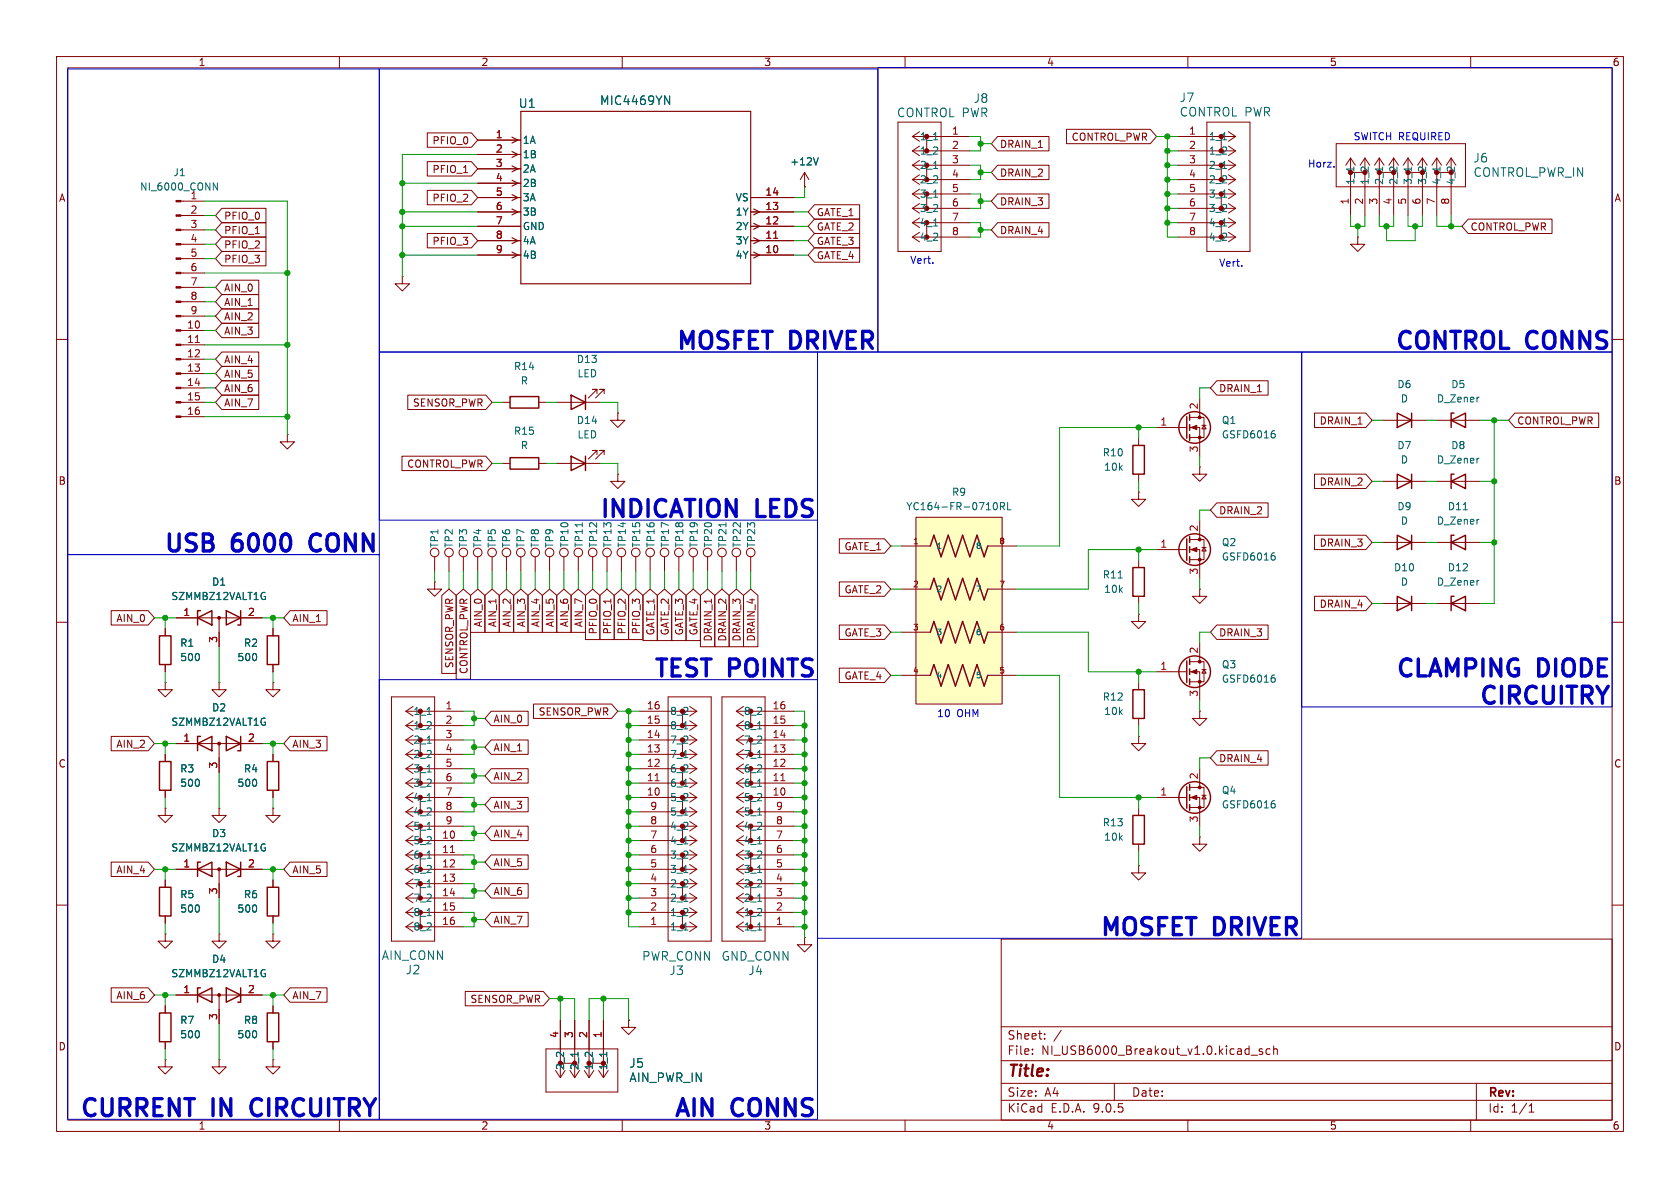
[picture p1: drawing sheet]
<svg xmlns="http://www.w3.org/2000/svg" width="297mm" height="210mm" viewBox="0 0 297 210" stroke-linecap="round" stroke-linejoin="round" font-family="sans-serif">
<defs><g id="words">
<g font-size="4.2" fill="#0000c2">
<text x="119" y="62">MOSFET</text>
<text x="139.5" y="62">DRIVER</text>
<text x="246.1" y="62">CONTROL</text>
<text x="269.7" y="62">CONNS</text>
<text x="105.5" y="91.7">INDICATION</text>
<text x="133.5" y="91.7">LEDS</text>
<text x="28.4" y="97.8">USB</text>
<text x="40.9" y="97.8">6000</text>
<text x="55.8" y="97.8">CONN</text>
<text x="115" y="119.9">TEST</text>
<text x="128.7" y="119.9">POINTS</text>
<text x="246.2" y="119.9">CLAMPING</text>
<text x="271.7" y="119.9">DIODE</text>
<text x="260.9" y="124.7">CIRCUITRY</text>
<text x="193.9" y="165.6">MOSFET</text>
<text x="214.4" y="165.6">DRIVER</text>
<text x="13.6" y="197.6">CURRENT</text>
<text x="37.3" y="197.6">IN</text>
<text x="45.4" y="197.6">CIRCUITRY</text>
<text x="118.6" y="197.6">AIN</text>
<text x="129.2" y="197.6">CONNS</text>
</g>
<text font-size="2.8" fill="#840000" x="178" y="190.9">Title:</text>
<g font-size="2.1" fill="#006464">
<text x="91.6" y="19.3">U1</text>
<text x="106" y="18.8">MIC4469YN</text>
<text x="158.5" y="20.9">CONTROL PWR</text>
<text x="172.1" y="18.4">J8</text>
<text x="208.5" y="18.3">J7</text>
<text x="208.5" y="20.8">CONTROL PWR</text>
<text x="260.4" y="28.9">J6</text>
<text x="260.4" y="31.5">CONTROL_PWR_IN</text>
<text x="67.4" y="169.9">AIN_CONN</text>
<text x="71.6" y="172.4">J2</text>
<text x="113.4" y="170">PWR_CONN</text>
<text x="118.3" y="172.6">J3</text>
<text x="127.5" y="170">GND_CONN</text>
<text x="132.2" y="172.6">J4</text>
<text x="111.2" y="189">J5</text>
<text x="111.2" y="191.5">AIN_PWR_IN</text>
</g>
<g font-size="2.1" fill="#840000">
<text x="178" y="184">Sheet:</text>
<text x="178" y="186.7">File:</text>
<text x="184.1" y="186.7">NI_USB6000_Breakout_v1.0.kicad_sch</text>
<text x="178" y="196.9">KiCad</text>
<text x="178" y="194.1">Size:</text>
<text x="184.7" y="194.1">A4</text>
<text x="185.7" y="196.9">E.D.A.</text>
<text x="193.3" y="196.9">9.0.5</text>
<text x="200" y="194.1">Date:</text>
<text x="263" y="194.3">Rev:</text>
<text x="263" y="196.9">Id:</text>
<text x="267.1" y="196.9">1/1</text>
</g>
<g font-size="1.8" fill="#840000">
<text x="35" y="11.9">1</text>
<text x="85" y="11.9">2</text>
<text x="135" y="11.9">3</text>
<text x="185" y="11.9">4</text>
<text x="235" y="11.9">5</text>
<text x="285" y="11.9">6</text>
<text x="76.4" y="25.7">PFIO_0</text>
<text x="176.7" y="26.4">DRAIN_1</text>
<text x="189.4" y="25.1">CONTROL_PWR</text>
<text x="10.3" y="35.9">A</text>
<text x="76.4" y="35.9">PFIO_2</text>
<text x="76.4" y="30.8">PFIO_1</text>
<text x="176.7" y="31.4">DRAIN_2</text>
<text x="285.3" y="35.9">A</text>
<text x="39.5" y="41.6">PFIO_1</text>
<text x="39.5" y="39.1">PFIO_0</text>
<text x="144.3" y="41">GATE_2</text>
<text x="144.3" y="38.4">GATE_1</text>
<text x="176.7" y="36.5">DRAIN_3</text>
<text x="176.7" y="41.6">DRAIN_4</text>
<text x="259.9" y="41">CONTROL_PWR</text>
<text x="39.5" y="46.7">PFIO_3</text>
<text x="39.5" y="44.1">PFIO_2</text>
<text x="76.4" y="43.5">PFIO_3</text>
<text x="144.3" y="46">GATE_4</text>
<text x="144.3" y="43.5">GATE_3</text>
<text x="39.5" y="51.8">AIN_0</text>
<text x="39.5" y="54.3">AIN_1</text>
<text x="39.5" y="56.8">AIN_2</text>
<text x="39.5" y="59.4">AIN_3</text>
<text x="39.5" y="64.5">AIN_4</text>
<text x="39.5" y="69.5">AIN_6</text>
<text x="39.5" y="67">AIN_5</text>
<text x="215.4" y="69.5">DRAIN_1</text>
<text x="39.5" y="72.1">AIN_7</text>
<text x="72.9" y="72.1">SENSOR_PWR</text>
<text x="233.2" y="75.2">DRAIN_1</text>
<text x="268.1" y="75.2">CONTROL_PWR</text>
<text x="71.9" y="82.9">CONTROL_PWR</text>
<text x="10.3" y="85.9">B</text>
<text x="233.2" y="86">DRAIN_2</text>
<text x="285.3" y="85.9">B</text>
<text x="215.4" y="91.1">DRAIN_2</text>
<text x="149.2" y="97.5">GATE_1</text>
<text x="233.2" y="96.8">DRAIN_3</text>
<text x="149.2" y="105.1">GATE_2</text>
<text x="233.2" y="107.6">DRAIN_4</text>
<text x="20.5" y="110.2">AIN_0</text>
<text x="51.6" y="110.2">AIN_1</text>
<text x="85.4" y="111" transform="rotate(-90 85.4 111)">AIN_0</text>
<text x="87.9" y="111" transform="rotate(-90 87.9 111)">AIN_1</text>
<text x="90.5" y="111" transform="rotate(-90 90.5 111)">AIN_2</text>
<text x="93" y="111" transform="rotate(-90 93 111)">AIN_3</text>
<text x="95.6" y="111" transform="rotate(-90 95.6 111)">AIN_4</text>
<text x="98.1" y="111" transform="rotate(-90 98.1 111)">AIN_5</text>
<text x="100.6" y="111" transform="rotate(-90 100.6 111)">AIN_6</text>
<text x="103.2" y="111" transform="rotate(-90 103.2 111)">AIN_7</text>
<text x="105.7" y="112.2" transform="rotate(-90 105.7 112.2)">PFIO_0</text>
<text x="108.3" y="112.2" transform="rotate(-90 108.3 112.2)">PFIO_1</text>
<text x="110.8" y="112.2" transform="rotate(-90 110.8 112.2)">PFIO_2</text>
<text x="113.3" y="112.2" transform="rotate(-90 113.3 112.2)">PFIO_3</text>
<text x="115.9" y="112.4" transform="rotate(-90 115.9 112.4)">GATE_1</text>
<text x="118.4" y="112.4" transform="rotate(-90 118.4 112.4)">GATE_2</text>
<text x="121" y="112.4" transform="rotate(-90 121 112.4)">GATE_3</text>
<text x="123.5" y="112.4" transform="rotate(-90 123.5 112.4)">GATE_4</text>
<text x="126" y="113.5" transform="rotate(-90 126 113.5)">DRAIN_1</text>
<text x="128.6" y="113.5" transform="rotate(-90 128.6 113.5)">DRAIN_2</text>
<text x="131.1" y="113.5" transform="rotate(-90 131.1 113.5)">DRAIN_3</text>
<text x="133.7" y="113.5" transform="rotate(-90 133.7 113.5)">DRAIN_4</text>
<text x="149.2" y="112.7">GATE_3</text>
<text x="215.4" y="112.7">DRAIN_3</text>
<text x="80.3" y="118.2" transform="rotate(-90 80.3 118.2)">SENSOR_PWR</text>
<text x="82.9" y="119.3" transform="rotate(-90 82.9 119.3)">CONTROL_PWR</text>
<text x="149.2" y="120.3">GATE_4</text>
<text x="87.2" y="128">AIN_0</text>
<text x="95.1" y="126.7">SENSOR_PWR</text>
<text x="10.3" y="135.9">C</text>
<text x="20.5" y="132.4">AIN_2</text>
<text x="51.6" y="132.4">AIN_3</text>
<text x="87.2" y="133">AIN_1</text>
<text x="215.4" y="134.9">DRAIN_4</text>
<text x="285.3" y="135.9">C</text>
<text x="87.2" y="143.2">AIN_3</text>
<text x="87.2" y="138.1">AIN_2</text>
<text x="87.2" y="148.3">AIN_4</text>
<text x="20.5" y="154.6">AIN_4</text>
<text x="51.6" y="154.6">AIN_5</text>
<text x="87.2" y="153.4">AIN_5</text>
<text x="87.2" y="158.4">AIN_6</text>
<text x="87.2" y="163.5">AIN_7</text>
<text x="20.5" y="176.8">AIN_6</text>
<text x="51.6" y="176.8">AIN_7</text>
<text x="83.1" y="177.5">SENSOR_PWR</text>
<text x="10.3" y="185.9">D</text>
<text x="285.3" y="185.9">D</text>
<text x="35" y="199.9">1</text>
<text x="85" y="199.9">2</text>
<text x="135" y="199.9">3</text>
<text x="185" y="199.9">4</text>
<text x="235" y="199.9">5</text>
<text x="285" y="199.9">6</text>
</g>
<g font-size="1.8" fill="#a90000">
<text x="168.2" y="23.9">1</text>
<text x="210.1" y="23.9">1</text>
<text x="87.6" y="24.5">1</text>
<text x="87.6" y="27.1">2</text>
<text x="87.6" y="29.6">3</text>
<text x="168.2" y="26.4">2</text>
<text x="168.2" y="29">3</text>
<text x="210.1" y="26.4">2</text>
<text x="210.1" y="29">3</text>
<text x="87.6" y="32.1">4</text>
<text x="87.6" y="34.7">5</text>
<text x="135.2" y="34.7">14</text>
<text x="168.2" y="31.5">4</text>
<text x="168.2" y="34">5</text>
<text x="210.1" y="31.5">4</text>
<text x="210.1" y="34">5</text>
<text x="33.6" y="37.8">2</text>
<text x="33.6" y="40.4">3</text>
<text x="87.6" y="37.2">6</text>
<text x="87.6" y="39.8">7</text>
<text x="135.2" y="37.2">13</text>
<text x="135.2" y="39.8">12</text>
<text x="168.2" y="36.6">6</text>
<text x="168.2" y="39.1">7</text>
<text x="168.2" y="41.7">8</text>
<text x="210.1" y="36.6">6</text>
<text x="210.1" y="39.1">7</text>
<text x="210.1" y="41.7">8</text>
<text x="238.5" y="36.3" transform="rotate(-90 238.5 36.3)">1</text>
<text x="241" y="36.3" transform="rotate(-90 241 36.3)">2</text>
<text x="243.6" y="36.3" transform="rotate(-90 243.6 36.3)">3</text>
<text x="246.1" y="36.3" transform="rotate(-90 246.1 36.3)">4</text>
<text x="248.7" y="36.3" transform="rotate(-90 248.7 36.3)">5</text>
<text x="251.2" y="36.3" transform="rotate(-90 251.2 36.3)">6</text>
<text x="253.7" y="36.3" transform="rotate(-90 253.7 36.3)">7</text>
<text x="256.3" y="36.3" transform="rotate(-90 256.3 36.3)">8</text>
<text x="33.6" y="42.9">4</text>
<text x="33.6" y="45.5">5</text>
<text x="87.6" y="42.3">8</text>
<text x="87.6" y="44.8">9</text>
<text x="135.2" y="42.3">11</text>
<text x="135.2" y="44.8">10</text>
<text x="33.6" y="48">6</text>
<text x="33.6" y="50.5">7</text>
<text x="33.6" y="53.1">8</text>
<text x="33" y="58.2">10</text>
<text x="33.6" y="55.6">9</text>
<text x="33" y="60.7">11</text>
<text x="33" y="63.2">12</text>
<text x="33" y="65.8">13</text>
<text x="33" y="68.3">14</text>
<text x="33" y="70.9">15</text>
<text x="33" y="73.4">16</text>
<text x="205" y="75.3">1</text>
<text x="211.8" y="72.5" transform="rotate(-90 211.8 72.5)">2</text>
<text x="211.8" y="80.1" transform="rotate(-90 211.8 80.1)">3</text>
<text x="211.8" y="94.1" transform="rotate(-90 211.8 94.1)">2</text>
<text x="205" y="96.9">1</text>
<text x="211.8" y="101.7" transform="rotate(-90 211.8 101.7)">3</text>
<text x="32.3" y="109">1</text>
<text x="38.5" y="113.7" transform="rotate(-90 38.5 113.7)">3</text>
<text x="43.7" y="109">2</text>
<text x="205" y="118.5">1</text>
<text x="211.8" y="115.6" transform="rotate(-90 211.8 115.6)">2</text>
<text x="78.7" y="125.5">1</text>
<text x="114.3" y="125.5">16</text>
<text x="136.5" y="125.5">16</text>
<text x="211.8" y="123.3" transform="rotate(-90 211.8 123.3)">3</text>
<text x="32.3" y="131.2">1</text>
<text x="43.7" y="131.2">2</text>
<text x="78.7" y="128">2</text>
<text x="78.7" y="130.6">3</text>
<text x="114.3" y="130.6">14</text>
<text x="114.3" y="128">15</text>
<text x="136.5" y="130.6">14</text>
<text x="136.5" y="128">15</text>
<text x="38.5" y="136" transform="rotate(-90 38.5 136)">3</text>
<text x="78.7" y="133.1">4</text>
<text x="78.7" y="135.6">5</text>
<text x="114.3" y="135.6">12</text>
<text x="114.3" y="133.1">13</text>
<text x="136.5" y="135.6">12</text>
<text x="136.5" y="133.1">13</text>
<text x="211.8" y="137.9" transform="rotate(-90 211.8 137.9)">2</text>
<text x="78.7" y="138.2">6</text>
<text x="78.7" y="140.7">7</text>
<text x="78.7" y="143.3">8</text>
<text x="114.3" y="140.7">10</text>
<text x="114.3" y="138.2">11</text>
<text x="114.9" y="143.3">9</text>
<text x="136.5" y="140.7">10</text>
<text x="136.5" y="138.2">11</text>
<text x="137.1" y="143.3">9</text>
<text x="205" y="140.7">1</text>
<text x="78.1" y="148.3">10</text>
<text x="78.7" y="145.8">9</text>
<text x="114.9" y="148.3">7</text>
<text x="114.9" y="145.8">8</text>
<text x="137.1" y="148.3">7</text>
<text x="137.1" y="145.8">8</text>
<text x="211.8" y="145.5" transform="rotate(-90 211.8 145.5)">3</text>
<text x="32.3" y="153.4">1</text>
<text x="43.7" y="153.4">2</text>
<text x="78.1" y="150.9">11</text>
<text x="78.1" y="153.4">12</text>
<text x="78.1" y="156">13</text>
<text x="114.9" y="156">4</text>
<text x="114.9" y="153.4">5</text>
<text x="114.9" y="150.9">6</text>
<text x="137.1" y="156">4</text>
<text x="137.1" y="153.4">5</text>
<text x="137.1" y="150.9">6</text>
<text x="38.5" y="158.2" transform="rotate(-90 38.5 158.2)">3</text>
<text x="78.1" y="158.5">14</text>
<text x="78.1" y="161">15</text>
<text x="114.9" y="161">2</text>
<text x="114.9" y="158.5">3</text>
<text x="137.1" y="161">2</text>
<text x="137.1" y="158.5">3</text>
<text x="78.1" y="163.6">16</text>
<text x="114.9" y="163.6">1</text>
<text x="137.1" y="163.6">1</text>
<text x="32.3" y="175.6">1</text>
<text x="43.7" y="175.6">2</text>
<text x="38.5" y="180.4" transform="rotate(-90 38.5 180.4)">3</text>
<text x="98.8" y="183.6" transform="rotate(-90 98.8 183.6)">4</text>
<text x="101.3" y="183.6" transform="rotate(-90 101.3 183.6)">3</text>
<text x="103.9" y="183.6" transform="rotate(-90 103.9 183.6)">2</text>
<text x="106.4" y="183.6" transform="rotate(-90 106.4 183.6)">1</text>
</g>
<g font-size="1.8" fill="#006464">
<text x="92.3" y="25.6">1A</text>
<text x="92.3" y="28.2">1B</text>
<text x="139.6" y="29.4">+12V</text>
<text x="162.5" y="25">1_1</text>
<text x="162.5" y="27.5">1_2</text>
<text x="213.6" y="25">1_1</text>
<text x="213.6" y="27.5">1_2</text>
<text x="24.7" y="33.9">NI_6000_CONN</text>
<text x="30.6" y="31.3">J1</text>
<text x="33.6" y="35.3">1</text>
<text x="92.3" y="30.7">2A</text>
<text x="92.3" y="33.2">2B</text>
<text x="92.3" y="35.8">3A</text>
<text x="130" y="35.8">VS</text>
<text x="162.5" y="30.1">2_1</text>
<text x="162.5" y="32.6">2_2</text>
<text x="162.5" y="35.2">3_1</text>
<text x="213.6" y="30.1">2_1</text>
<text x="213.6" y="32.6">2_2</text>
<text x="213.6" y="35.2">3_1</text>
<text x="239.6" y="32.8" transform="rotate(-90 239.6 32.8)">1_1</text>
<text x="242.2" y="32.8" transform="rotate(-90 242.2 32.8)">1_2</text>
<text x="244.7" y="32.8" transform="rotate(-90 244.7 32.8)">2_1</text>
<text x="247.2" y="32.8" transform="rotate(-90 247.2 32.8)">2_2</text>
<text x="249.8" y="32.8" transform="rotate(-90 249.8 32.8)">3_1</text>
<text x="252.3" y="32.8" transform="rotate(-90 252.3 32.8)">3_2</text>
<text x="254.9" y="32.8" transform="rotate(-90 254.9 32.8)">4_1</text>
<text x="257.4" y="32.8" transform="rotate(-90 257.4 32.8)">4_2</text>
<text x="92.3" y="38.3">3B</text>
<text x="92.3" y="40.9">GND</text>
<text x="130" y="38.3">1Y</text>
<text x="130" y="40.9">2Y</text>
<text x="162.5" y="37.7">3_2</text>
<text x="162.5" y="40.2">4_1</text>
<text x="213.6" y="37.7">3_2</text>
<text x="213.6" y="40.2">4_1</text>
<text x="92.3" y="43.4">4A</text>
<text x="92.3" y="45.9">4B</text>
<text x="130" y="43.4">3Y</text>
<text x="130" y="45.9">4Y</text>
<text x="162.5" y="42.8">4_2</text>
<text x="213.6" y="42.8">4_2</text>
<text x="90.8" y="65.6">R14</text>
<text x="101.9" y="64.4">D13</text>
<text x="92" y="68.2">R</text>
<text x="102" y="66.9">LED</text>
<text x="246.9" y="68.8">D6</text>
<text x="247.5" y="71.3">D</text>
<text x="253.9" y="71.3">D_Zener</text>
<text x="256.5" y="68.8">D5</text>
<text x="90.8" y="77.1">R15</text>
<text x="101.9" y="75.2">D14</text>
<text x="102" y="77.7">LED</text>
<text x="215.9" y="77.7">GSFD6016</text>
<text x="215.9" y="75.2">Q1</text>
<text x="92" y="79.6">R</text>
<text x="194.9" y="80.9">R10</text>
<text x="195.1" y="83.4">10k</text>
<text x="246.9" y="79.6">D7</text>
<text x="247.5" y="82.1">D</text>
<text x="253.9" y="82.1">D_Zener</text>
<text x="256.5" y="79.6">D8</text>
<text x="168.2" y="87.9">R9</text>
<text x="160.1" y="90.4">YC164-FR-0710RL</text>
<text x="246.9" y="90.4">D9</text>
<text x="247.5" y="92.9">D</text>
<text x="253.9" y="92.9">D_Zener</text>
<text x="255.9" y="90.4">D11</text>
<text x="77.7" y="96.9" transform="rotate(-90 77.7 96.9)">TP1</text>
<text x="80.2" y="96.9" transform="rotate(-90 80.2 96.9)">TP2</text>
<text x="82.8" y="96.9" transform="rotate(-90 82.8 96.9)">TP3</text>
<text x="85.3" y="96.9" transform="rotate(-90 85.3 96.9)">TP4</text>
<text x="87.9" y="96.9" transform="rotate(-90 87.9 96.9)">TP5</text>
<text x="90.4" y="96.9" transform="rotate(-90 90.4 96.9)">TP6</text>
<text x="92.9" y="96.9" transform="rotate(-90 92.9 96.9)">TP7</text>
<text x="95.5" y="96.9" transform="rotate(-90 95.5 96.9)">TP8</text>
<text x="98" y="96.9" transform="rotate(-90 98 96.9)">TP9</text>
<text x="100.7" y="96.9" transform="rotate(-90 100.7 96.9)">TP10</text>
<text x="103.2" y="96.9" transform="rotate(-90 103.2 96.9)">TP11</text>
<text x="105.8" y="96.9" transform="rotate(-90 105.8 96.9)">TP12</text>
<text x="108.3" y="96.9" transform="rotate(-90 108.3 96.9)">TP13</text>
<text x="110.8" y="96.9" transform="rotate(-90 110.8 96.9)">TP14</text>
<text x="113.4" y="96.9" transform="rotate(-90 113.4 96.9)">TP15</text>
<text x="115.9" y="96.9" transform="rotate(-90 115.9 96.9)">TP16</text>
<text x="118.5" y="96.9" transform="rotate(-90 118.5 96.9)">TP17</text>
<text x="121" y="96.9" transform="rotate(-90 121 96.9)">TP18</text>
<text x="123.5" y="96.9" transform="rotate(-90 123.5 96.9)">TP19</text>
<text x="126.1" y="96.9" transform="rotate(-90 126.1 96.9)">TP20</text>
<text x="128.6" y="96.9" transform="rotate(-90 128.6 96.9)">TP21</text>
<text x="131.2" y="96.9" transform="rotate(-90 131.2 96.9)">TP22</text>
<text x="133.7" y="96.9" transform="rotate(-90 133.7 96.9)">TP23</text>
<text x="215.9" y="99.3">GSFD6016</text>
<text x="215.9" y="96.7">Q2</text>
<text x="246.3" y="101.2">D10</text>
<text x="255.9" y="101.2">D12</text>
<text x="30.2" y="106.3">SZMMBZ12VALT1G</text>
<text x="37.4" y="103.7">D1</text>
<text x="194.9" y="102.5">R11</text>
<text x="195.1" y="105">10k</text>
<text x="247.5" y="103.7">D</text>
<text x="253.9" y="103.7">D_Zener</text>
<text x="31.8" y="114.5">R1</text>
<text x="31.8" y="117.1">500</text>
<text x="41.9" y="117.1">500</text>
<text x="43" y="114.5">R2</text>
<text x="215.9" y="118.3">Q3</text>
<text x="37.4" y="126">D2</text>
<text x="194.9" y="124.1">R12</text>
<text x="215.9" y="120.9">GSFD6016</text>
<text x="30.2" y="128.5">SZMMBZ12VALT1G</text>
<text x="73" y="126.6">1_1</text>
<text x="73" y="129.1">1_2</text>
<text x="73" y="131.7">2_1</text>
<text x="118.4" y="131.7">7_2</text>
<text x="118.4" y="129.1">8_1</text>
<text x="118.4" y="126.6">8_2</text>
<text x="131.4" y="131.7">7_2</text>
<text x="131.4" y="129.1">8_1</text>
<text x="131.4" y="126.6">8_2</text>
<text x="195.1" y="126.6">10k</text>
<text x="31.8" y="136.8">R3</text>
<text x="43" y="136.8">R4</text>
<text x="73" y="134.2">2_2</text>
<text x="73" y="136.8">3_1</text>
<text x="118.4" y="136.8">6_2</text>
<text x="118.4" y="134.2">7_1</text>
<text x="131.4" y="136.8">6_2</text>
<text x="131.4" y="134.2">7_1</text>
<text x="31.8" y="139.3">500</text>
<text x="41.9" y="139.3">500</text>
<text x="73" y="139.3">3_2</text>
<text x="73" y="141.8">4_1</text>
<text x="118.4" y="141.8">5_2</text>
<text x="118.4" y="139.3">6_1</text>
<text x="131.4" y="141.8">5_2</text>
<text x="131.4" y="139.3">6_1</text>
<text x="215.9" y="143.1">GSFD6016</text>
<text x="215.9" y="140.6">Q4</text>
<text x="37.4" y="148.2">D3</text>
<text x="73" y="144.4">4_2</text>
<text x="73" y="146.9">5_1</text>
<text x="73" y="149.5">5_2</text>
<text x="118.4" y="149.5">4_1</text>
<text x="118.4" y="146.9">4_2</text>
<text x="118.4" y="144.4">5_1</text>
<text x="131.4" y="149.5">4_1</text>
<text x="131.4" y="146.9">4_2</text>
<text x="131.4" y="144.4">5_1</text>
<text x="194.9" y="146.3">R13</text>
<text x="195.1" y="148.8">10k</text>
<text x="30.2" y="150.7">SZMMBZ12VALT1G</text>
<text x="73" y="152">6_1</text>
<text x="73" y="154.5">6_2</text>
<text x="118.4" y="154.5">3_1</text>
<text x="118.4" y="152">3_2</text>
<text x="131.4" y="154.5">3_1</text>
<text x="131.4" y="152">3_2</text>
<text x="31.8" y="159">R5</text>
<text x="31.8" y="161.5">500</text>
<text x="41.9" y="161.5">500</text>
<text x="43" y="159">R6</text>
<text x="73" y="157.1">7_1</text>
<text x="73" y="159.6">7_2</text>
<text x="118.4" y="159.6">2_1</text>
<text x="118.4" y="157.1">2_2</text>
<text x="131.4" y="159.6">2_1</text>
<text x="131.4" y="157.1">2_2</text>
<text x="73" y="162.2">8_1</text>
<text x="73" y="164.7">8_2</text>
<text x="118.4" y="164.7">1_1</text>
<text x="118.4" y="162.2">1_2</text>
<text x="131.4" y="164.7">1_1</text>
<text x="131.4" y="162.2">1_2</text>
<text x="30.2" y="172.9">SZMMBZ12VALT1G</text>
<text x="37.4" y="170.4">D4</text>
<text x="31.8" y="181.2">R7</text>
<text x="31.8" y="183.7">500</text>
<text x="41.9" y="183.7">500</text>
<text x="43" y="181.2">R8</text>
<text x="99.9" y="189.3" transform="rotate(-90 99.9 189.3)">2_2</text>
<text x="102.5" y="189.3" transform="rotate(-90 102.5 189.3)">2_1</text>
<text x="105" y="189.3" transform="rotate(-90 105 189.3)">1_2</text>
<text x="107.5" y="189.3" transform="rotate(-90 107.5 189.3)">1_1</text>
</g>
<g font-size="1.8" fill="#0000c2">
<text x="231.1" y="29.8">Horz.</text>
<text x="239.2" y="25">SWITCH REQUIRED</text>
<text x="160.8" y="46.8">Vert.</text>
<text x="215.4" y="47.3">Vert.</text>
<text x="165.6" y="127">10</text>
<text x="169.2" y="127">OHM</text>
</g>
<g font-size="1.4" fill="#a90000">
<text x="161.3" y="96.3">1</text>
<text x="176.6" y="96.3">8</text>
<text x="161.3" y="103.9">2</text>
<text x="176.6" y="103.9">7</text>
<text x="161.3" y="111.5">3</text>
<text x="176.6" y="111.5">6</text>
<text x="161.3" y="119.1">4</text>
<text x="176.6" y="119.1">5</text>
</g>
<g font-size="1.4" fill="#006464">
<text x="165.5" y="97.3">1</text>
<text x="172.4" y="97.3">8</text>
<text x="165.5" y="104.9">2</text>
<text x="172.4" y="104.9">7</text>
<text x="165.5" y="112.5">3</text>
<text x="172.4" y="112.5">6</text>
<text x="165.5" y="120.1">4</text>
<text x="172.4" y="120.1">5</text>
</g>
</g></defs>
<g fill="none" stroke="#840000" stroke-width=".18">
<path d="M10 10h277v190h-277zM12 12h273v186h-273zM60 10v2M110 10v2M160 10v2M210 10v2M260 10v2M158.7 21.6h7.7v22.9h-7.7zM161.3 24.1h10.1M161.3 26.7h10.1M161.3 29.2h10.1M161.3 31.8h10.1"/>
<path d="M161.3 34.3h10.1M161.3 36.8h10.1M161.3 39.4h10.1M161.3 24.1l1.3 .9M161.3 26.7l1.3 .8M161.3 29.2l1.3 .9M161.3 31.8l1.3 .8M161.3 34.3l1.3 .8M161.3 36.8l1.3 .9M161.3 39.4l1.3 .8M162.6 23.3l-1.3 .8M162.6 25.8l-1.3 .9"/>
<path d="M162.6 28.4l-1.3 .8M162.6 30.9l-1.3 .9M162.6 33.4l-1.3 .9M162.6 36l-1.3 .8M162.6 38.5l-1.3 .9M163.8 24.1v2.6M163.8 29.2v2.6M163.8 34.3v2.5M163.8 39.4v2.5M208.3 24.1h10.1M208.3 26.7h10.1M208.3 29.2h10.1"/>
<path d="M208.3 31.8h10.1M208.3 34.3h10.1M208.3 36.8h10.1M208.3 39.4h10.1M213.4 21.6h7.6v22.9h-7.6zM215.9 24.1v2.6M215.9 29.2v2.6M215.9 34.3v2.5M215.9 39.4v2.5M217.2 23.3l1.2 .8M217.2 25.8l1.2 .9M217.2 28.4l1.2 .8"/>
<path d="M217.2 30.9l1.2 .9M217.2 33.4l1.2 .9M217.2 36l1.2 .8M217.2 38.5l1.2 .9M218.4 24.1l-1.2 .9M218.4 26.7l-1.2 .8M218.4 29.2l-1.2 .9M218.4 31.8l-1.2 .8M218.4 34.3l-1.2 .8M218.4 36.8l-1.2 .9M218.4 39.4l-1.2 .8M236.2 25.4h22.9v7.6h-22.9z"/>
<path d="M238.8 30.5h2.5M238.8 27.9v10.2M238.8 27.9l-.9 1.3M238.8 27.9l.8 1.3M241.3 27.9v10.2M241.3 27.9l-.8 1.3M241.3 27.9l.8 1.3M243.8 30.5h2.6M243.8 27.9v10.2M243.8 27.9l-.8 1.3M243.8 27.9l.9 1.3M246.4 27.9v10.2"/>
<path d="M246.4 27.9l-.9 1.3M246.4 27.9l.8 1.3M248.9 30.5h2.6M248.9 27.9v10.2M248.9 27.9l-.8 1.3M248.9 27.9l.9 1.3M251.5 27.9v10.2M251.5 27.9l-.9 1.3M251.5 27.9l.8 1.3M254 30.5h2.5M254 27.9v10.2M254 27.9l-.8 1.3"/>
<path d="M254 27.9l.8 1.3M256.5 27.9v10.2M256.5 27.9l-.8 1.3M256.5 27.9l.9 1.3M161.3 41.9h10.1M161.3 41.9l1.3 .9M162.6 41.1l-1.3 .8M208.3 41.9h10.1M217.2 41.1l1.2 .8M218.4 41.9l-1.2 .9M240 41.9v1.3h1.3l-1.3 1.3-1.2-1.3h1.2M240 41.9h.1"/>
<path d="M10 60h2M201.3 77.5v1.2M204.5 75.6h5.3M210.3 73.8h2.6v3.5h-2.6M210.3 75.6h1.8v5M212.1 70.5v3.3M212.5 75.2h.7M212.9 75.2l.3 .6h-.7zM244.5 74.3h7.6M254 74.3h7.6M285 60h2M112.4 98.4v2.6"/>
<path d="M201.3 87v1.3h1.3l-1.3 1.2-1.3-1.2h1.3M201.3 87h.1M201.3 83.8v1.3M201.3 99.1v1.2M212.1 82.6v1.2h1.3l-1.3 1.3-1.3-1.3h1.3M212.1 82.6h.1M244.5 85.1h7.6M244.5 95.9h7.6M254 85.1h7.6M254 95.9h7.6M10 110h2M29.2 111.1v1.3"/>
<path d="M29.2 117.5v1.2M31.1 109.2h3.8M35.2 109.2h11.2M38.7 109.2v5.1M48.3 111.1v1.3M48.3 117.5v1.2M76.8 102.9v1.2h-1.2l1.2 1.3 1.3-1.3h-1.3M76.8 102.9h.1M201.3 108.6v1.3h1.3l-1.3 1.2-1.3-1.2h1.3M201.3 108.6h.1M201.3 105.4v1.3M204.5 118.7h5.3"/>
<path d="M210.3 117h2.6v3.5h-2.6M210.3 118.7h1.8v5.1M212.1 104.1v1.3h1.3l-1.3 1.3-1.3-1.3h1.3M212.1 104.1h.1M212.1 113.7v3.3M212.5 118.4h.7M212.9 118.4l.3 .6h-.7zM244.5 106.7h7.6M254 106.7h7.6M285 110h2M29.2 120.7v1.2h1.3l-1.3 1.3-1.3-1.3h1.3M29.2 120.7h.1"/>
<path d="M29.2 133.4v1.2M29.2 139.7v1.3M31.1 131.4h3.8M35.2 131.4h11.2M38.7 120.7v1.2h1.3l-1.3 1.3-1.2-1.3h1.2M38.7 120.7h.1M38.7 131.4v5.1M48.3 120.7v1.2h-1.3l1.3 1.3 1.2-1.3h-1.2M48.3 120.7h.1M48.3 133.4v1.2M48.3 139.7v1.3M69.2 123.2h7.6v43.2h-7.6z"/>
<path d="M71.8 125.7h10.1M71.8 125.7l1.2 .9M71.8 128.3h10.1M71.8 128.3l1.2 .8M71.8 130.8h10.1M71.8 130.8l1.2 .9M71.8 133.4h10.1M71.8 133.4l1.2 .8M71.8 135.9h10.1M71.8 135.9l1.2 .8M71.8 138.4h10.1M71.8 138.4l1.2 .9"/>
<path d="M73 124.9l-1.2 .8M73 127.4l-1.2 .9M73 130l-1.2 .8M73 132.5l-1.2 .9M73 135l-1.2 .9M73 137.6l-1.2 .8M74.3 125.7v2.6M74.3 130.8v2.6M74.3 135.9v2.5M113 125.7h10.2M113 128.3h10.2M113 130.8h10.2"/>
<path d="M113 133.4h10.2M113 135.9h10.2M113 138.4h10.2M118.1 123.2h7.6v43.2h-7.6zM120.6 125.7v2.6M120.6 130.8v2.6M120.6 135.9v2.5M121.9 137.6l1.3 .8M121.9 135l1.3 .9M121.9 132.5l1.3 .9M121.9 130l1.3 .8M121.9 127.4l1.3 .9"/>
<path d="M121.9 124.9l1.3 .8M123.2 138.4l-1.3 .9M123.2 135.9l-1.3 .8M123.2 133.4l-1.3 .8M123.2 130.8l-1.3 .9M123.2 128.3l-1.3 .8M123.2 125.7l-1.3 .9M127.6 123.2h7.7v43.2h-7.7zM130.2 125.7h10.1M130.2 128.3h10.1M130.2 130.8h10.1M130.2 133.4h10.1"/>
<path d="M130.2 135.9h10.1M130.2 138.4h10.1M130.2 138.4l1.2 .9M130.2 135.9l1.2 .8M130.2 133.4l1.2 .8M130.2 130.8l1.2 .9M130.2 128.3l1.2 .8M130.2 125.7l1.2 .9M131.4 137.6l-1.2 .8M131.4 135l-1.2 .9M131.4 132.5l-1.2 .9M131.4 130l-1.2 .8"/>
<path d="M131.4 127.4l-1.2 .9M131.4 124.9l-1.2 .8M132.7 125.7v2.6M132.7 130.8v2.6M132.7 135.9v2.5M201.3 130.2v1.2h1.3l-1.3 1.3-1.3-1.3h1.3M201.3 130.2h.1M201.3 120.7v1.2M201.3 127v1.3M210.3 139.2h2.6v3.5h-2.6M212.1 125.7v1.3h1.3l-1.3 1.3-1.3-1.3h1.3M212.1 125.7h.1"/>
<path d="M212.1 135.9v3.3M29.2 142.9v1.2h1.3l-1.3 1.3-1.3-1.3h1.3M29.2 142.9h.1M29.2 155.6v1.2M31.1 153.7h3.8M35.2 153.7h11.2M38.7 142.9v1.2h1.3l-1.3 1.3-1.2-1.3h1.2M38.7 142.9h.1M38.7 153.7v5.1M48.3 142.9v1.2h-1.3l1.3 1.3 1.2-1.3h-1.2M48.3 142.9h.1M48.3 155.6v1.2"/>
<path d="M71.8 141h10.1M71.8 141l1.2 .8M71.8 143.5h10.1M71.8 143.5l1.2 .9M71.8 146.1h10.1M71.8 146.1l1.2 .8M71.8 148.6h10.1M71.8 148.6l1.2 .8M71.8 151.1h10.1M71.8 151.1l1.2 .9M71.8 153.7h10.1M71.8 153.7l1.2 .8"/>
<path d="M71.8 156.2h10.1M71.8 156.2l1.2 .9M71.8 158.8h10.1M71.8 158.8l1.2 .8M73 140.1l-1.2 .9M73 142.7l-1.2 .8M73 145.2l-1.2 .9M73 147.7l-1.2 .9M73 150.3l-1.2 .8M73 152.8l-1.2 .9M73 155.4l-1.2 .8M73 157.9l-1.2 .9"/>
<path d="M74.3 141v2.5M74.3 146.1v2.5M74.3 151.1v2.6M74.3 156.2v2.6M113 141h10.2M113 143.5h10.2M113 146.1h10.2M113 148.6h10.2M113 151.1h10.2M113 153.7h10.2M113 156.2h10.2M113 158.8h10.2"/>
<path d="M120.6 141v2.5M120.6 146.1v2.5M120.6 151.1v2.6M120.6 156.2v2.6M121.9 157.9l1.3 .9M121.9 155.4l1.3 .8M121.9 152.8l1.3 .9M121.9 150.3l1.3 .8M121.9 147.7l1.3 .9M121.9 145.2l1.3 .9M121.9 142.7l1.3 .8M121.9 140.1l1.3 .9"/>
<path d="M123.2 158.8l-1.3 .8M123.2 156.2l-1.3 .9M123.2 153.7l-1.3 .8M123.2 151.1l-1.3 .9M123.2 148.6l-1.3 .8M123.2 146.1l-1.3 .8M123.2 143.5l-1.3 .9M123.2 141l-1.3 .8M130.2 141h10.1M130.2 143.5h10.1M130.2 146.1h10.1M130.2 148.6h10.1"/>
<path d="M130.2 151.1h10.1M130.2 153.7h10.1M130.2 156.2h10.1M130.2 158.8h10.1M130.2 158.8l1.2 .8M130.2 156.2l1.2 .9M130.2 153.7l1.2 .8M130.2 151.1l1.2 .9M130.2 148.6l1.2 .8M130.2 146.1l1.2 .8M130.2 143.5l1.2 .9M130.2 141l1.2 .8"/>
<path d="M131.4 157.9l-1.2 .9M131.4 155.4l-1.2 .8M131.4 152.8l-1.2 .9M131.4 150.3l-1.2 .8M131.4 147.7l-1.2 .9M131.4 145.2l-1.2 .9M131.4 142.7l-1.2 .8M131.4 140.1l-1.2 .9M132.7 141v2.5M132.7 146.1v2.5M132.7 151.1v2.6M132.7 156.2v2.6"/>
<path d="M201.3 153v1.3h1.3l-1.3 1.3-1.3-1.3h1.3M201.3 153h.1M201.3 142.9v1.2M201.3 149.2v1.3M204.5 141h5.3M210.3 141h1.8v5.1M212.1 148v1.2h1.3l-1.3 1.3-1.3-1.3h1.3M212.1 148h.1M212.5 140.6h.7M212.9 140.6l.3 .6h-.7zM10 160h2M29.2 165.1v1.3h1.3l-1.3 1.2-1.3-1.2h1.3"/>
<path d="M29.2 165.1h.1M29.2 161.9v1.3M29.2 177.8v1.3M31.1 175.9h3.8M35.2 175.9h11.2M38.7 165.1v1.3h1.3l-1.3 1.2-1.2-1.2h1.2M38.7 165.1h.1M38.7 175.9v5.1M48.3 165.1v1.3h-1.3l1.3 1.2 1.2-1.2h-1.2M48.3 165.1h.1M48.3 161.9v1.3M48.3 177.8v1.3"/>
<path d="M71.8 161.3h10.1M71.8 161.3l1.2 .8M71.8 163.8h10.1M71.8 163.8l1.2 .9M73 160.4l-1.2 .9M73 163l-1.2 .8M74.3 161.3v2.5M113 161.3h10.2M113 163.8h10.2M120.6 161.3v2.5M121.9 163l1.3 .8M121.9 160.4l1.3 .9"/>
<path d="M123.2 163.8l-1.3 .9M123.2 161.3l-1.3 .8M130.2 161.3h10.1M130.2 163.8h10.1M130.2 163.8l1.2 .9M130.2 161.3l1.2 .8M131.4 163l-1.2 .8M131.4 160.4l-1.2 .9M132.7 161.3v2.5M142.2 165.7v1.3h1.3l-1.3 1.3-1.2-1.3h1.2M142.2 165.7h.1M177 166h108v32h-108z"/>
<path d="M285 160h2M29.2 187.3v1.3h1.3l-1.3 1.3-1.3-1.3h1.3M29.2 187.3h.1M29.2 184.2v1.2M38.7 187.3v1.3h1.3l-1.3 1.3-1.2-1.3h1.2M38.7 187.3h.1M48.3 187.3v1.3h-1.3l1.3 1.3 1.2-1.3h-1.2M48.3 187.3h.1M48.3 184.2v1.2M60 198v2M96.5 185.4h12.7v7.6h-12.7zM98.2 189.2l.9 1.3"/>
<path d="M99.1 188h2.5M99.1 180.3v10.2M99.9 189.2l-.8 1.3M100.8 189.2l.8 1.3M101.6 180.3v10.2M102.4 189.2l-.8 1.3M103.3 189.2l.8 1.3M104.1 188h2.6M104.1 180.3v10.2M105 189.2l-.9 1.3M105.8 189.2l.9 1.3M106.7 180.3v10.2"/>
<path d="M107.5 189.2l-.8 1.3M110 198v2M111.1 180.3v1.3h1.3l-1.3 1.3-1.2-1.3h1.2M111.1 180.3h.1M160 198v2M177 194.5h108M177 191.5h108M177 187.5h108M177 181.5h108M182.5 186.3v.1M182.5 185.5v.1M184.7 183.6v.1"/>
<path d="M184.7 182.8v.1M187.6 182.1l-1.3 2M197 191.5v3M210 198v2M221.2 186.5h1.1M223.2 185.5l-.4-.1-.2 .2 .1 .2 .5 .2v.3h-.6M224.5 185.5l-.4-.1-.3 .3v.4l.2 .2h.5M225.2 185.5l.2-.1 .3 .1 .1 .9M225.2 184.9v1.5M260 198v2M261 191.5v6.5M270.3 196.6h.9"/>
<path d="M270.3 195.5l.4-.4v1.5"/>
<circle cx="112.4" cy="97.7" r=".76"/>
</g>
<g fill="none" stroke="#840000" stroke-width=".25">
<path d="M200.3 78.7h2v5.1h-2zM209.8 73.7v3.8M210.3 73.3v1M210.3 75.1v1M210.3 76.8v1.1M247 73l2.6 1.3-2.6 1.3zM249.6 73v2.6M256.5 74.3l2.6-1.3v2.6zM257 73h-.5v2.6M247 83.8l2.6 1.3-2.6 1.3zM247 94.6l2.6 1.3-2.6 1.3zM249.6 83.8v2.6"/>
<path d="M249.6 94.6v2.6M256.5 85.1l2.6-1.3v2.6zM256.5 95.9l2.6-1.3v2.6zM257 83.8h-.5v2.6M257 94.6h-.5v2.6M28.2 112.4h2v5.1h-2zM34.9 109.2l2.6-1.2v2.5zM35.4 108h-.5v2.5M40 108l2.5 1.2-2.5 1.3zM42.5 108v2.5h-.5M47.2 112.4h2.1v5.1h-2.1zM200.3 100.3h2v5.1h-2z"/>
<path d="M209.8 116.8v3.9M210.3 116.5v1M210.3 118.2v1.1M247 105.4l2.6 1.3-2.6 1.3zM249.6 105.4v2.6M256.5 106.7l2.6-1.3v2.6zM257 105.4h-.5v2.6M28.2 134.6h2v5.1h-2zM34.9 131.4l2.6-1.2v2.5zM35.4 130.2h-.5v2.5M40 130.2l2.5 1.2-2.5 1.3zM42.5 130.2v2.5h-.5"/>
<path d="M47.2 134.6h2.1v5.1h-2.1zM200.3 121.9h2v5.1h-2zM209.8 139.1v3.8M210.3 120v1M210.3 138.7v1M28.2 156.8h2v5.1h-2zM34.9 153.7l2.6-1.3v2.5zM35.4 152.4h-.5v2.5M40 152.4l2.5 1.3-2.5 1.2zM42.5 152.4v2.5h-.5M47.2 156.8h2.1v5.1h-2.1zM200.3 144.1h2v5.1h-2z"/>
<path d="M210.3 140.5v1M210.3 142.2v1.1M28.2 179.1h2v5.1h-2zM34.9 175.9l2.6-1.3v2.6zM35.4 174.6h-.5v2.6M40 174.6l2.5 1.3-2.5 1.3zM42.5 174.6v2.6h-.5M47.2 179.1h2.1v5.1h-2.1z"/>
<circle cx="211.2" cy="75.6" r="2.79"/>
<circle cx="211.2" cy="118.7" r="2.79"/>
<circle cx="211.2" cy="141" r="2.79"/>
</g>
<g fill="none" stroke="#006464" stroke-width=".18">
<path d="M165 24.7h.8M165 29.8h.8M165 34.9h.8M165 39.9h.8M216.1 24.7h.8M216.1 29.8h.8M216.1 34.9h.8M216.1 39.9h.8M239.3 29.5v.7M244.4 29.5v.7M249.5 29.5v.7M254.6 29.5v.7"/>
<path d="M225.1 76.1h.2M225.2 76.6l.2 .3v.3l-.2 .2M261.3 70.2h.2M258.7 90.1h.7M261.3 81h.2M261.3 91.8h.2M46.7 105.4h.2v.5M197.7 102.2h.7M225.1 119.3h.2M225.2 119.8l.2 .3v.3l-.2 .2M261.3 102.6h.2M46.7 127.7h.2v.5"/>
<path d="M75.5 126.3h.7M75.5 131.4h.7M75.5 136.5h.7M120.9 139h.7M120.9 133.9h.7M120.9 128.8h.7M133.9 139h.8M133.9 133.9h.8M133.9 128.8h.8M46.7 149.9h.2v.5M75.5 141.5h.7M75.5 146.6h.7"/>
<path d="M75.5 151.7h.7M75.5 156.8h.7M120.9 159.3h.7M120.9 154.2h.7M120.9 149.2h.7M120.9 144.1h.7M133.9 159.3h.8M133.9 154.2h.8M133.9 149.2h.8M133.9 144.1h.8M225.1 141.5h.2M225.2 142l.2 .3v.3l-.2 .2"/>
<path d="M46.7 172.1h.2v.5M75.5 161.9h.7M120.9 164.4h.7M133.9 164.4h.8M102.2 186v.7M107.3 186v.7"/>
</g>
<path d="M115.8 138h.7M138 138h.8M79.6 150.7h.7" fill="none" stroke="#a90000" stroke-width=".18"/>
<g fill="#840000" stroke="#840000" stroke-width=".18">
<path d="M210.6 141l1-.4v.8z"/>
<path d="M210.6 118.7l1-.3v.7z"/>
<path d="M210.6 75.6l1-.4v.7z"/>
<circle cx="212.1" cy="139.2" r=".25"/>
<circle cx="212.1" cy="142.7" r=".25"/>
<circle cx="38.7" cy="109.2" r=".25"/>
<circle cx="38.7" cy="175.9" r=".25"/>
<circle cx="212.1" cy="117" r=".25"/>
<circle cx="212.1" cy="120.5" r=".25"/>
<circle cx="38.7" cy="153.7" r=".25"/>
<circle cx="38.7" cy="131.4" r=".25"/>
<circle cx="212.1" cy="73.8" r=".25"/>
<circle cx="212.1" cy="77.3" r=".25"/>
</g>
<path d="M161.9 91.4h15.3v33.1h-15.3z" fill="#ffffc2"/>
<g fill="none" stroke="#840000" stroke-width=".18">
<path d="M32 35.6h4.2M32 38.1h4.2M39.2 39.4h7.8v2.5h-7.8l-1.1-1.3zM39.2 36.8h7.8v2.6h-7.8l-1.1-1.3zM75.5 33.7h7.8l1.2 1.2-1.2 1.3h-7.8zM75.5 23.5h7.8l1.2 1.3-1.2 1.2h-7.8zM75.5 28.6h7.8l1.2 1.2-1.2 1.3h-7.8zM84.5 24.8h7.6M84.5 27.3h7.6M84.5 29.8h7.6M84.5 32.4h7.6M84.5 34.9h7.6"/>
<path d="M84.5 37.5h7.6M132.7 34.9h7.6M132.7 37.5h7.6M142.2 33h.1M142.2 30.5l-.7 1.3M142.2 30.5l.8 1.3M142.2 30.5v2.5M144 38.7h8v2.6h-8l-1.1-1.3zM144 36.2h8v2.5h-8l-1.1-1.2zM176.4 34.3h9v2.5h-9l-1.1-1.2zM176.4 39.4h9v2.5h-9l-1.1-1.3zM176.4 29.2h9v2.6h-9l-1.1-1.3z"/>
<path d="M176.4 24.1h9v2.6h-9l-1.1-1.3zM188.5 22.9h14.9l1.1 1.2-1.1 1.3h-14.9zM259.6 38.7h14.8v2.6h-14.8l-1.2-1.3zM32 40.6h4.2M32 43.2h4.2M32 45.7h4.2M32 48.3h4.2M32 50.8h4.2M32 53.3h4.2M32 55.9h4.2M32 58.4h4.2M39.2 49.5h6.5v2.6h-6.5l-1.1-1.3z"/>
<path d="M39.2 52.1h6.5v2.5h-6.5l-1.1-1.3zM39.2 54.6h6.5v2.6h-6.5l-1.1-1.3zM39.2 57.1h6.5v2.6h-6.5l-1.1-1.3zM39.2 44.4h7.8v2.6h-7.8l-1.1-1.3zM39.2 41.9h7.8v2.6h-7.8l-1.1-1.3zM71.1 48.9v1.3h1.3l-1.3 1.2-1.3-1.2h1.3M71.1 48.9h.1M75.5 41.3h7.8l1.2 1.2-1.2 1.3h-7.8zM84.5 40h7.6M84.5 42.5h7.6M84.5 45.1h7.6M132.7 40h7.6"/>
<path d="M132.7 42.5h7.6M132.7 45.1h7.6M144 43.8h8v2.6h-8l-1.1-1.3zM144 41.3h8v2.5h-8l-1.1-1.3zM32 61h4.2M32 63.5h4.2M32 66h4.2M32 68.6h4.2M32 71.1h4.2M32 73.7h4.2M39.2 67.3h6.5v2.6h-6.5l-1.1-1.3zM39.2 64.8h6.5v2.5h-6.5l-1.1-1.3z"/>
<path d="M39.2 62.2h6.5v2.6h-6.5l-1.1-1.3zM39.2 69.8h6.5v2.6h-6.5l-1.1-1.3zM50.8 76.8v1.3h1.3l-1.3 1.3-1.3-1.3h1.3M50.8 76.8h.1M72.1 69.8h13.8l1.1 1.3-1.1 1.3h-13.8zM88.9 71.1h1.3M95.2 71.1h1.3M98.4 71.1h7.6M105.5 69.6v-.8h-.7h.7l-1.5 1.6M106.8 69.6v-.8h-.8h.8l-1.5 1.6M109.2 73v1.3h-1.3l1.3 1.3 1.3-1.3h-1.3M109.2 73h.1"/>
<path d="M215.1 67.3h9.1v2.6h-9.1l-1.1-1.3zM232.4 73h9.1l1.1 1.3-1.1 1.3h-9.1zM267.8 73h14.8v2.6h-14.8l-1.1-1.3zM71.1 80.6h14.8l1.1 1.3-1.1 1.3h-14.8zM76.8 98.4v2.6M79.4 98.4v2.6M81.9 98.4v2.6M84.5 98.4v2.6M87 98.4v2.6M88.9 81.9h1.3M89.5 98.4v2.6M92.1 98.4v2.6"/>
<path d="M94.6 98.4v2.6M95.2 81.9h1.3M97.2 98.4v2.6M98.4 81.9h7.6M99.7 98.4v2.6M102.2 98.4v2.6M104.8 98.4v2.6M105.5 80.4v-.8h-.7h.7l-1.5 1.6M106.8 80.4v-.8h-.8h.8l-1.5 1.6M107.3 98.4v2.6M109.2 83.8v1.3h-1.3l1.3 1.3 1.3-1.3h-1.3M109.2 83.8h.1"/>
<path d="M109.9 98.4v2.6M114.9 98.4v2.6M117.5 98.4v2.6M120 98.4v2.6M122.6 98.4v2.6M125.1 98.4v2.6M127.6 98.4v2.6M130.2 98.4v2.6M132.7 98.4v2.6M148.4 95.2h8l1.1 1.3-1.1 1.3h-8zM159.4 96.5h5.1M161.9 91.4h15.3v33.1h-15.3z"/>
<path d="M174.6 96.5h5.1M204.5 97.2h5.3M210.3 95.4h2.6v3.5h-2.6M210.3 97.2h1.8v5M212.1 92.1v3.3M212.5 96.8h.7M212.9 96.8l.3 .6h-.7zM215.1 88.9h9.1v2.5h-9.1l-1.1-1.2zM232.4 94.6h9.1l1.1 1.3-1.1 1.3h-9.1zM232.4 83.8h9.1l1.1 1.3-1.1 1.3h-9.1zM19.7 107.9h6.5l1.1 1.3-1.1 1.3h-6.5zM29.2 111.1v1.3"/>
<path d="M29.2 117.5v1.2M31.1 109.2h3.8M38.7 111.8v2.5M42.5 109.2h3.9M48.3 111.1v1.3M48.3 117.5v1.2M51.3 107.9h6.5v2.6h-6.5l-1.1-1.3zM78.1 105.3l1.3-1.2 1.2 1.2v13.7h-2.5zM80.6 105.3l1.3-1.2 1.3 1.2v14.8h-2.6zM83.2 105.3l1.3-1.2 1.2 1.2v6.5h-2.5zM85.7 105.3l1.3-1.2 1.3 1.2v6.5h-2.6zM88.3 105.3l1.2-1.2 1.3 1.2v6.5h-2.5z"/>
<path d="M90.8 105.3l1.3-1.2 1.2 1.2v6.5h-2.5zM93.3 105.3l1.3-1.2 1.3 1.2v6.5h-2.6zM95.9 105.3l1.3-1.2 1.2 1.2v6.5h-2.5zM98.4 105.3l1.3-1.2 1.3 1.2v6.5h-2.6zM101 105.3l1.2-1.2 1.3 1.2v6.5h-2.5zM103.5 105.3l1.3-1.2 1.2 1.2v7.8h-2.5zM106 105.3l1.3-1.2 1.3 1.2v7.8h-2.6zM108.6 105.3l1.3-1.2 1.2 1.2v7.8h-2.5zM111.1 105.3l1.3-1.2 1.3 1.2v7.8h-2.6zM113.7 105.3l1.2-1.2 1.3 1.2v7.9h-2.5zM116.2 105.3l1.3-1.2 1.2 1.2v7.9h-2.5zM118.7 105.3l1.3-1.2 1.3 1.2v7.9h-2.6z"/>
<path d="M121.3 105.3l1.3-1.2 1.2 1.2v7.9h-2.5zM123.8 105.3l1.3-1.2 1.3 1.2v9h-2.6zM126.4 105.3l1.2-1.2 1.3 1.2v9h-2.5zM128.9 105.3l1.3-1.2 1.2 1.2v9h-2.5zM131.4 105.3l1.3-1.2 1.3 1.2v9h-2.6zM148.4 102.9h8l1.1 1.2-1.1 1.3h-8zM148.4 110.5h8l1.1 1.3-1.1 1.2h-8zM148.4 118.1h8l1.1 1.3-1.1 1.3h-8zM159.4 104.1h5.1M159.4 111.8h5.1M159.4 119.4h5.1M174.6 104.1h5.1"/>
<path d="M174.6 111.8h5.1M174.6 119.4h5.1M215.1 110.5h9.1v2.5h-9.1l-1.1-1.2zM232.4 105.4h9.1l1.1 1.3-1.1 1.3h-9.1zM19.7 130.2h6.5l1.1 1.2-1.1 1.3h-6.5zM29.2 133.4v1.2M29.2 139.7v1.3M31.1 131.4h3.8M38.7 134v2.5M42.5 131.4h3.9M48.3 133.4v1.2M48.3 139.7v1.3"/>
<path d="M51.3 130.2h6.5v2.5h-6.5l-1.1-1.3zM86.8 130.8h6.6v2.6h-6.6l-1.1-1.3zM86.8 125.7h6.6v2.6h-6.6l-1.1-1.3zM86.8 135.9h6.6v2.5h-6.6l-1.1-1.2zM94.3 124.5h13.8l1.1 1.2-1.1 1.3h-13.8zM215.1 132.7h9.1v2.6h-9.1l-1.1-1.3zM19.7 152.4h6.5l1.1 1.3-1.1 1.2h-6.5zM29.2 155.6v1.2M31.1 153.7h3.8M38.7 156.2v2.6M42.5 153.7h3.9M48.3 155.6v1.2"/>
<path d="M51.3 152.4h6.5v2.5h-6.5l-1.1-1.2zM86.8 151.1h6.6v2.6h-6.6l-1.1-1.3zM86.8 141h6.6v2.5h-6.6l-1.1-1.3zM86.8 146h6.6v2.6h-6.6l-1.1-1.3zM86.8 156.2h6.6v2.6h-6.6l-1.1-1.3zM19.7 174.6h6.5l1.1 1.3-1.1 1.3h-6.5zM29.2 161.9v1.3M29.2 177.8v1.3M31.1 175.9h3.8M38.7 178.4v2.6M42.5 175.9h3.9M48.3 161.9v1.3"/>
<path d="M48.3 177.8v1.3M51.3 174.6h6.5v2.6h-6.5l-1.1-1.3zM82.3 175.3h13.7l1.2 1.2-1.2 1.3h-13.7zM86.8 161.3h6.6v2.5h-6.6l-1.1-1.2zM29.2 184.2v1.2M48.3 184.2v1.2M99.1 180.3v5.1M101.6 180.3v5.1M104.1 180.3v5.1M106.7 180.3v5.1M111.1 180.3h.1"/>
<circle cx="76.8" cy="97.7" r=".76"/>
<circle cx="79.4" cy="97.7" r=".76"/>
<circle cx="81.9" cy="97.7" r=".76"/>
<circle cx="84.5" cy="97.7" r=".76"/>
<circle cx="87" cy="97.7" r=".76"/>
<circle cx="89.5" cy="97.7" r=".76"/>
<circle cx="92.1" cy="97.7" r=".76"/>
<circle cx="94.6" cy="97.7" r=".76"/>
<circle cx="97.2" cy="97.7" r=".76"/>
<circle cx="99.7" cy="97.7" r=".76"/>
<circle cx="102.2" cy="97.7" r=".76"/>
<circle cx="104.8" cy="97.7" r=".76"/>
<circle cx="107.3" cy="97.7" r=".76"/>
<circle cx="109.9" cy="97.7" r=".76"/>
<circle cx="114.9" cy="97.7" r=".76"/>
<circle cx="117.5" cy="97.7" r=".76"/>
<circle cx="120" cy="97.7" r=".76"/>
<circle cx="122.6" cy="97.7" r=".76"/>
<circle cx="125.1" cy="97.7" r=".76"/>
<circle cx="127.6" cy="97.7" r=".76"/>
<circle cx="130.2" cy="97.7" r=".76"/>
<circle cx="132.7" cy="97.7" r=".76"/>
</g>
<g fill="none" stroke="#840000" stroke-width=".25">
<path d="M90.2 70.1h5v2h-5zM101 69.9l2.5 1.2-2.5 1.3zM103.5 69.9v2.5M90.2 80.9h5v2h-5zM101 80.6l2.5 1.3-2.5 1.3zM103.5 80.6v2.6M164.5 96.5l.6-1.9 1.3 3.8 1.2-3.8 1.3 3.8 1.3-3.8 1.2 3.8 1.3-3.8 1.3 3.8 .6-1.9M209.8 95.3v3.8M210.3 94.9v1M210.3 96.6v1.1M210.3 98.4v1M164.5 104.1l.6-1.9 1.3 3.8 1.2-3.8 1.3 3.8 1.3-3.8 1.2 3.8 1.3-3.8 1.3 3.8 .6-1.9"/>
<path d="M164.5 111.8l.6-1.9 1.3 3.8 1.2-3.8 1.3 3.8 1.3-3.8 1.2 3.8 1.3-3.8 1.3 3.8 .6-1.9M164.5 119.4l.6-1.9 1.3 3.8 1.2-3.8 1.3 3.8 1.3-3.8 1.2 3.8 1.3-3.8 1.3 3.8 .6-1.9"/>
<circle cx="211.2" cy="97.2" r="2.79"/>
</g>
<g fill="none" stroke="#006464" stroke-width=".18">
<path d="M117.5 17l.9 1.5v-1.5M37.7 32.3l.7 1.3v-1.3M144.7 27.9l-.5 1.3M102.9 92.4v.7M175.8 88.9l.1-.1a.68 .68 0 0 1 .4 .7 .68 .68 0 0 1-.4 .6h-.1M176.9 89.5l.6-.1 .1-.1-.1-.3-.6-.2v1.3M177.2 89.5l.4 .6M178.1 88.8v1.3h.6M225.1 97.7h.2M225.2 98.2l.2 .3v.3l-.2 .2M46.7 105.4h.2v.5M46.7 127.7h.2v.5"/>
<path d="M46.7 149.9h.2v.5M46.7 172.1h.2v.5M102.2 186v.7M107.3 186v.7"/>
</g>
<g fill="#840000" stroke="#840000" stroke-width=".18">
<path d="M210.6 97.2l1-.4v.7z"/>
<path d="M31.1 35.4h.9v.3h-.9z"/>
<path d="M31.1 38h.9v.2h-.9z"/>
<path d="M31.1 40.5h.9v.3h-.9z"/>
<path d="M31.1 43.1h.9v.2h-.9z"/>
<path d="M31.1 45.6h.9v.2h-.9z"/>
<path d="M31.1 48.1h.9v.3h-.9z"/>
<path d="M31.1 50.7h.9v.2h-.9z"/>
<path d="M31.1 53.2h.9v.3h-.9z"/>
<path d="M31.1 55.8h.9v.2h-.9z"/>
<path d="M31.1 58.3h.9v.2h-.9z"/>
<path d="M31.1 60.8h.9v.3h-.9z"/>
<path d="M31.1 63.4h.9v.2h-.9z"/>
<path d="M31.1 65.9h.9v.3h-.9z"/>
<path d="M31.1 68.5h.9v.2h-.9z"/>
<path d="M31.1 71h.9v.2h-.9z"/>
<path d="M31.1 73.5h.9v.3h-.9z"/>
<circle cx="212.1" cy="95.4" r=".25"/>
<circle cx="212.1" cy="98.9" r=".25"/>
</g>
<path d="M136.8 42.1h.7M34.5 60.5h.8" fill="none" stroke="#a90000" stroke-width=".18"/>
<g fill="none" stroke="#840000" stroke-width=".2">
<path d="M92.1 19.7h40.6v30.5h-40.6zM90.5 24.2l1.1 .6-1.1 .5M90.5 26.8l1.1 .5-1.1 .5M90.5 29.3l1.1 .5-1.1 .6M90.5 31.9l1.1 .5-1.1 .5M90.5 34.4l1.1 .5-1.1 .5M90.5 36.9l1.1 .6-1.1 .5M133.2 36.9l1.1 .6-1.1 .5M133.2 39.5l1.1 .5-1.1 .5M90.5 42l1.1 .5-1.1 .6M90.5 44.6l1.1 .5-1.1 .5M133.2 42l1.1 .5-1.1 .6"/>
<path d="M133.2 44.6l1.1 .5-1.1 .5"/>
</g>
<g fill="none" stroke="#009600" stroke-width=".18">
<path d="M36.2 35.6h14.6v41.2M36.2 38.1h1.9M71.1 32.4h13.4M71.1 37.5h13.4M84.5 27.3h-13.4v21.6M140.3 37.5h2.6M142.2 33v1.9h-1.9M171.4 29.2h2v2.6h-2M171.4 34.3h2v2.5h-2M171.4 39.4h2v2.5h-2M171.4 24.1h2v2.6h-2M173.4 35.6h1.9"/>
<path d="M173.4 25.4h1.9M173.4 30.5h1.9M204.5 24.1h3.8M206.4 24.1v17.8h1.9M206.4 31.8h1.9M206.4 36.8h1.9M206.4 39.4h1.9M206.4 34.3h1.9M206.4 29.2h1.9M206.4 26.7h1.9M238.8 38.1v1.9h2.5v-1.9M243.8 38.1v1.9h2.6v-1.9"/>
<path d="M248.9 38.1v1.9h2.6v-1.9M254 38.1v1.9h4.4M256.5 38.1v1.9M36.2 40.6h1.9M36.2 50.8h1.9M36.2 53.3h1.9M36.2 58.4h1.9M36.2 55.9h1.9M36.2 48.3h14.6M36.2 43.2h1.9M36.2 45.7h1.9M71.1 40h13.4"/>
<path d="M71.1 45.1h13.4M140.3 40h2.6M140.3 42.5h2.6M140.3 45.1h2.6M173.4 40.6h1.9M240 40v1.9M245.1 40v2.5h5.1v-2.5M36.2 68.6h1.9M36.2 73.7h14.6M36.2 61h14.6M36.2 71.1h1.9M36.2 63.5h1.9"/>
<path d="M36.2 66h1.9M87 71.1h1.9M96.5 71.1h1.9M106 71.1h3.2v1.9M201.3 75.6v1.9M204.5 75.6h-17.2v20.9h-7.6M214 68.6h-1.9v1.9M242.6 74.3h1.9M252.1 74.3h1.9M261.6 74.3h5.1M264.2 74.3v32.4h-2.6M87 81.9h1.9"/>
<path d="M96.5 81.9h1.9M106 81.9h3.2v1.9M157.5 96.5h1.9M201.3 85.1v1.9M201.3 97.2v1.9M204.5 97.2h-12.1v6.9h-12.7M212.1 80.6v2M214 90.2h-1.9v1.9M242.6 85.1h1.9M242.6 95.9h1.9M252.1 85.1h1.9M252.1 95.9h1.9"/>
<path d="M261.6 85.1h2.6M261.6 95.9h2.6M27.3 109.2h3.8M29.2 109.2v1.9M29.2 118.7v2M38.7 114.3v6.4M46.4 109.2h3.8M48.3 109.2v1.9M48.3 118.7v2M76.8 101v1.9M79.4 101v3.1M81.9 101v3.1"/>
<path d="M84.5 101v3.1M87 101v3.1M89.5 101v3.1M92.1 101v3.1M94.6 101v3.1M97.2 101v3.1M99.7 101v3.1M102.2 101v3.1M104.8 101v3.1M107.3 101v3.1M109.9 101v3.1M112.4 101v3.1"/>
<path d="M114.9 101v3.1M117.5 101v3.1M120 101v3.1M122.6 101v3.1M125.1 101v3.1M127.6 101v3.1M130.2 101v3.1M132.7 101v3.1M157.5 111.8h1.9M157.5 104.1h1.9M157.5 119.4h1.9M179.7 111.8h12.7v6.9h12.1"/>
<path d="M179.7 119.4h7.6v21.6h17.2M201.3 106.7v1.9M201.3 118.7v2M212.1 102.2v1.9M214 111.8h-1.9v1.9M242.6 106.7h1.9M252.1 106.7h1.9M27.3 131.4h3.8M29.2 131.4v2M38.7 136.5v6.4M46.4 131.4h3.8M48.3 131.4v2"/>
<path d="M81.9 125.7h1.9v2.6h-1.9M81.9 130.8h1.9v2.6h-1.9M81.9 135.9h1.9v2.5h-1.9M83.8 127h1.9M83.8 132.1h1.9M83.8 137.2h1.9M109.2 125.7h3.8M111.1 128.3h1.9M111.1 125.7v38.1h1.9M111.1 130.8h1.9M111.1 135.9h1.9M111.1 133.4h1.9"/>
<path d="M111.1 138.4h1.9M140.3 125.7h1.9v40M140.3 128.3h1.9M140.3 130.8h1.9M140.3 135.9h1.9M140.3 133.4h1.9M140.3 138.4h1.9M201.3 128.3v1.9M212.1 123.8v1.9M214 134h-1.9v1.9M27.3 153.7h3.8M29.2 141v1.9"/>
<path d="M29.2 153.7v1.9M38.7 158.8v6.3M46.4 153.7h3.8M48.3 141v1.9M48.3 153.7v1.9M81.9 141h1.9v2.5h-1.9M81.9 146.1h1.9v2.5h-1.9M81.9 151.1h1.9v2.6h-1.9M81.9 156.2h1.9v2.6h-1.9M83.8 157.5h1.9M83.8 142.2h1.9M83.8 147.3h1.9"/>
<path d="M83.8 152.4h1.9M111.1 146.1h1.9M111.1 143.5h1.9M111.1 148.6h1.9M111.1 141h1.9M111.1 158.8h1.9M111.1 156.2h1.9M111.1 153.7h1.9M111.1 151.1h1.9M140.3 146.1h1.9M140.3 143.5h1.9M140.3 148.6h1.9"/>
<path d="M140.3 141h1.9M140.3 158.8h1.9M140.3 156.2h1.9M140.3 153.7h1.9M140.3 151.1h1.9M201.3 141v1.9M201.3 150.5v2.5M212.1 146.1v1.9M27.3 175.9h3.8M29.2 163.2v1.9M29.2 175.9v1.9M46.4 175.9h3.8"/>
<path d="M48.3 163.2v1.9M48.3 175.9v1.9M81.9 161.3h1.9v2.5h-1.9M83.8 162.6h1.9M97.2 176.5h4.4v3.8M99.1 176.5v3.8M106.7 176.5v3.8M111.1 161.3h1.9M140.3 161.3h1.9M140.3 163.8h1.9M29.2 185.4v1.9M38.7 181v6.3"/>
<path d="M48.3 185.4v1.9M104.1 180.3v-3.8h7v3.8"/>
</g>
<path d="M11.9 12.2h55.2v85.8h-55.2zM67.1 12.2h88.1v50h-88.1zM155.2 11.9h129.8v50.3h-129.8zM235.8 29.4v.1M67.1 62.2h77.4v29.7h-77.4zM144.5 62.2h85.6v103.7h-85.6zM230.1 62.2h54.9v62.8h-54.9zM11.9 98h55.2v99.9h-55.2zM67.1 120.1h77.4v77.8h-77.4z" fill="none" stroke="#0000c2" stroke-width=".18"/>
<g fill="#009600" stroke="#009600" stroke-width=".18">
<circle cx="99.1" cy="176.5" r=".46"/>
<circle cx="106.7" cy="176.5" r=".46"/>
<circle cx="83.8" cy="157.5" r=".46"/>
<circle cx="83.8" cy="162.6" r=".46"/>
<circle cx="48.3" cy="131.4" r=".46"/>
<circle cx="29.2" cy="153.7" r=".46"/>
<circle cx="48.3" cy="153.7" r=".46"/>
<circle cx="29.2" cy="131.4" r=".46"/>
<circle cx="29.2" cy="175.9" r=".46"/>
<circle cx="48.3" cy="175.9" r=".46"/>
<circle cx="29.2" cy="109.2" r=".46"/>
<circle cx="48.3" cy="109.2" r=".46"/>
<circle cx="111.1" cy="161.3" r=".46"/>
<circle cx="142.2" cy="163.8" r=".46"/>
<circle cx="111.1" cy="133.4" r=".46"/>
<circle cx="111.1" cy="130.8" r=".46"/>
<circle cx="142.2" cy="141" r=".46"/>
<circle cx="142.2" cy="138.4" r=".46"/>
<circle cx="142.2" cy="128.3" r=".46"/>
<circle cx="142.2" cy="135.9" r=".46"/>
<circle cx="142.2" cy="133.4" r=".46"/>
<circle cx="142.2" cy="130.8" r=".46"/>
<circle cx="142.2" cy="158.8" r=".46"/>
<circle cx="142.2" cy="156.2" r=".46"/>
<circle cx="142.2" cy="161.3" r=".46"/>
<circle cx="83.8" cy="127" r=".46"/>
<circle cx="111.1" cy="125.7" r=".46"/>
<circle cx="111.1" cy="128.3" r=".46"/>
<circle cx="142.2" cy="146.1" r=".46"/>
<circle cx="142.2" cy="143.5" r=".46"/>
<circle cx="142.2" cy="148.6" r=".46"/>
<circle cx="83.8" cy="132.1" r=".46"/>
<circle cx="201.3" cy="118.7" r=".46"/>
<circle cx="201.3" cy="141" r=".46"/>
<circle cx="206.4" cy="34.3" r=".46"/>
<circle cx="206.4" cy="31.8" r=".46"/>
<circle cx="206.4" cy="39.4" r=".46"/>
<circle cx="206.4" cy="36.8" r=".46"/>
<circle cx="206.4" cy="24.1" r=".46"/>
<circle cx="206.4" cy="29.2" r=".46"/>
<circle cx="206.4" cy="26.7" r=".46"/>
<circle cx="173.4" cy="35.6" r=".46"/>
<circle cx="173.4" cy="40.6" r=".46"/>
<circle cx="173.4" cy="25.4" r=".46"/>
<circle cx="173.4" cy="30.5" r=".46"/>
<circle cx="240" cy="40" r=".46"/>
<circle cx="201.3" cy="97.2" r=".46"/>
<circle cx="201.3" cy="75.6" r=".46"/>
<circle cx="245.1" cy="40" r=".46"/>
<circle cx="250.2" cy="40" r=".46"/>
<circle cx="256.5" cy="40" r=".46"/>
<circle cx="264.2" cy="85.1" r=".46"/>
<circle cx="264.2" cy="74.3" r=".46"/>
<circle cx="264.2" cy="95.9" r=".46"/>
<circle cx="111.1" cy="156.2" r=".46"/>
<circle cx="111.1" cy="158.8" r=".46"/>
<circle cx="111.1" cy="135.9" r=".46"/>
<circle cx="83.8" cy="142.2" r=".46"/>
<circle cx="83.8" cy="137.2" r=".46"/>
<circle cx="83.8" cy="147.3" r=".46"/>
<circle cx="83.8" cy="152.4" r=".46"/>
<circle cx="111.1" cy="141" r=".46"/>
<circle cx="111.1" cy="138.4" r=".46"/>
<circle cx="111.1" cy="148.6" r=".46"/>
<circle cx="111.1" cy="143.5" r=".46"/>
<circle cx="111.1" cy="146.1" r=".46"/>
<circle cx="142.2" cy="151.1" r=".46"/>
<circle cx="142.2" cy="153.7" r=".46"/>
<circle cx="111.1" cy="153.7" r=".46"/>
<circle cx="111.1" cy="151.1" r=".46"/>
<circle cx="50.8" cy="48.3" r=".46"/>
<circle cx="50.8" cy="73.7" r=".46"/>
<circle cx="50.8" cy="61" r=".46"/>
<circle cx="71.1" cy="32.4" r=".46"/>
<circle cx="71.1" cy="37.5" r=".46"/>
<circle cx="71.1" cy="45.1" r=".46"/>
<circle cx="71.1" cy="40" r=".46"/>
</g>
<use href="#words"/>
</svg>
